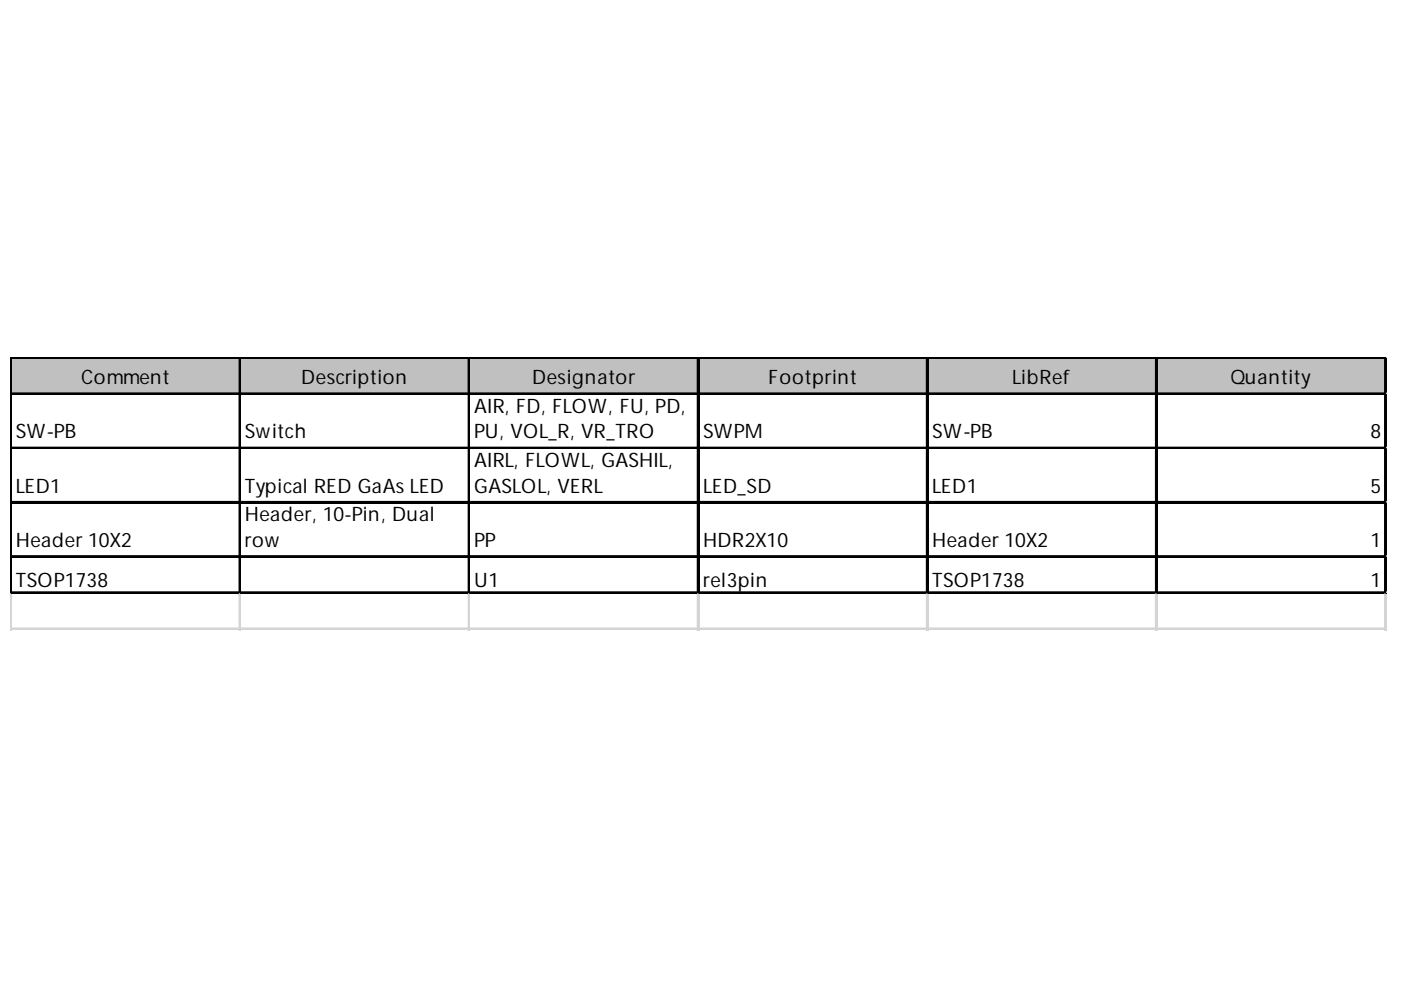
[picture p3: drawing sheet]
<svg xmlns="http://www.w3.org/2000/svg" width="297mm" height="210mm" viewBox="0 0 297 210" stroke-linecap="round" stroke-linejoin="round" font-family="sans-serif">
<defs><g id="words">
<g font-size="4.2">
<text x="17.2" y="81.4">Comment</text>
<text x="63.9" y="81.4">Description</text>
<text x="112.8" y="81.4">Designator</text>
<text x="162.9" y="81.4">Footprint</text>
<text x="214.6" y="81.4">LibRef</text>
<text x="260.9" y="81.4">Quantity</text>
<text x="100.5" y="87.6">AIR, FD, FLOW, FU, PD,</text>
<text x="3.4" y="92.9">SW-PB</text>
<text x="51.9" y="92.9">Switch</text>
<text x="100.5" y="92.9">PU, VOL_R, VR_TRO</text>
<text x="149.1" y="92.9">SWPM</text>
<text x="197.6" y="92.9">SW-PB</text>
<text x="290.5" y="92.9">8</text>
<text x="100.5" y="99.1">AIRL, FLOWL, GASHIL,</text>
<text x="3.4" y="104.4">LED1</text>
<text x="51.9" y="104.4">Typical RED GaAs LED</text>
<text x="100.5" y="104.4">GASLOL, VERL</text>
<text x="149.1" y="104.4">LED_SD</text>
<text x="197.6" y="104.4">LED1</text>
<text x="290.5" y="104.4">5</text>
<text x="51.9" y="110.6">Header, 10-Pin, Dual</text>
<text x="3.4" y="115.9">Header 10X2</text>
<text x="51.9" y="115.9">row</text>
<text x="100.5" y="115.9">PP</text>
<text x="149.1" y="115.9">HDR2X10</text>
<text x="197.6" y="115.9">Header 10X2</text>
<text x="290.5" y="115.9">1</text>
<text x="3.4" y="124.4">TSOP1738</text>
<text x="100.5" y="124.4">U1</text>
<text x="149.1" y="124.4">rel3pin</text>
<text x="197.6" y="124.4">TSOP1738</text>
<text x="290.5" y="124.4">1</text>
</g>
</g></defs>
<path d="M2.5 76.1h291.5v7.7h-291.5z" fill="#c0c0c0"/>
<g fill="none" stroke="#000" stroke-width=".38">
<path d="M2.2 75.7v50.2M2.6 75.7h291.4M2.6 75.9h291.4M50.8 76.1v49.8M99.3 76.1v49.8M147.9 76.1v49.8M196.5 76.1v49.8M245.1 76.1v49.8M293.6 76.1v49.8M2.6 83.4h291.4M2.6 83.6h291.4M2.6 94.9h291.4"/>
<path d="M2.6 95.1h291.4M2.6 106.4h291.4M2.6 106.6h291.4M2.6 117.9h291.4M2.6 118.1h291.4M2.6 125.6h291.4M2.6 125.8h291.4"/>
</g>
<path d="M2.4 75.7v50.2M51 76.1v49.8M99.5 76.1v49.8M148.1 76.1v49.8M196.7 76.1v49.8M245.3 76.1v49.8M293.8 76.1v49.8" fill="none" stroke="#000" stroke-width=".39"/>
<path d="M294 75.7h.1M2.2 125.9v7.8M50.8 125.9v7.8M99.3 125.9v7.8M147.9 125.9v7.8M196.5 125.9v7.8M245.1 125.9v7.8M293.6 125.9v7.8" fill="none" stroke="#d4d4d4" stroke-width=".38"/>
<path d="M2.4 125.9v7.8M51 125.9v7.8M99.5 125.9v7.8M148.1 125.9v7.8M196.7 125.9v7.8M245.3 125.9v7.8M293.8 125.9v7.8" fill="none" stroke="#d4d4d4" stroke-width=".39"/>
<path d="M294 75.7v.4z" fill="#d4d4d4"/>
<path d="M294 83.4h.1" fill="none" stroke="#d4d4d4" stroke-width=".38"/>
<path d="M294 83.4v.4z" fill="#d4d4d4"/>
<path d="M294 94.9h.1" fill="none" stroke="#d4d4d4" stroke-width=".38"/>
<path d="M294 94.9v.4z" fill="#d4d4d4"/>
<path d="M294 106.4h.1" fill="none" stroke="#d4d4d4" stroke-width=".38"/>
<path d="M294 106.4v.4z" fill="#d4d4d4"/>
<path d="M294 117.9h.1" fill="none" stroke="#d4d4d4" stroke-width=".38"/>
<path d="M294 117.9v.4z" fill="#d4d4d4"/>
<path d="M294 125.6h.1" fill="none" stroke="#d4d4d4" stroke-width=".38"/>
<path d="M294 125.6v.3z" fill="#d4d4d4"/>
<path d="M2.2 133.2h291.8M2.2 133.4h291.8" fill="none" stroke="#d4d4d4" stroke-width=".38"/>
<use href="#words"/>
</svg>
